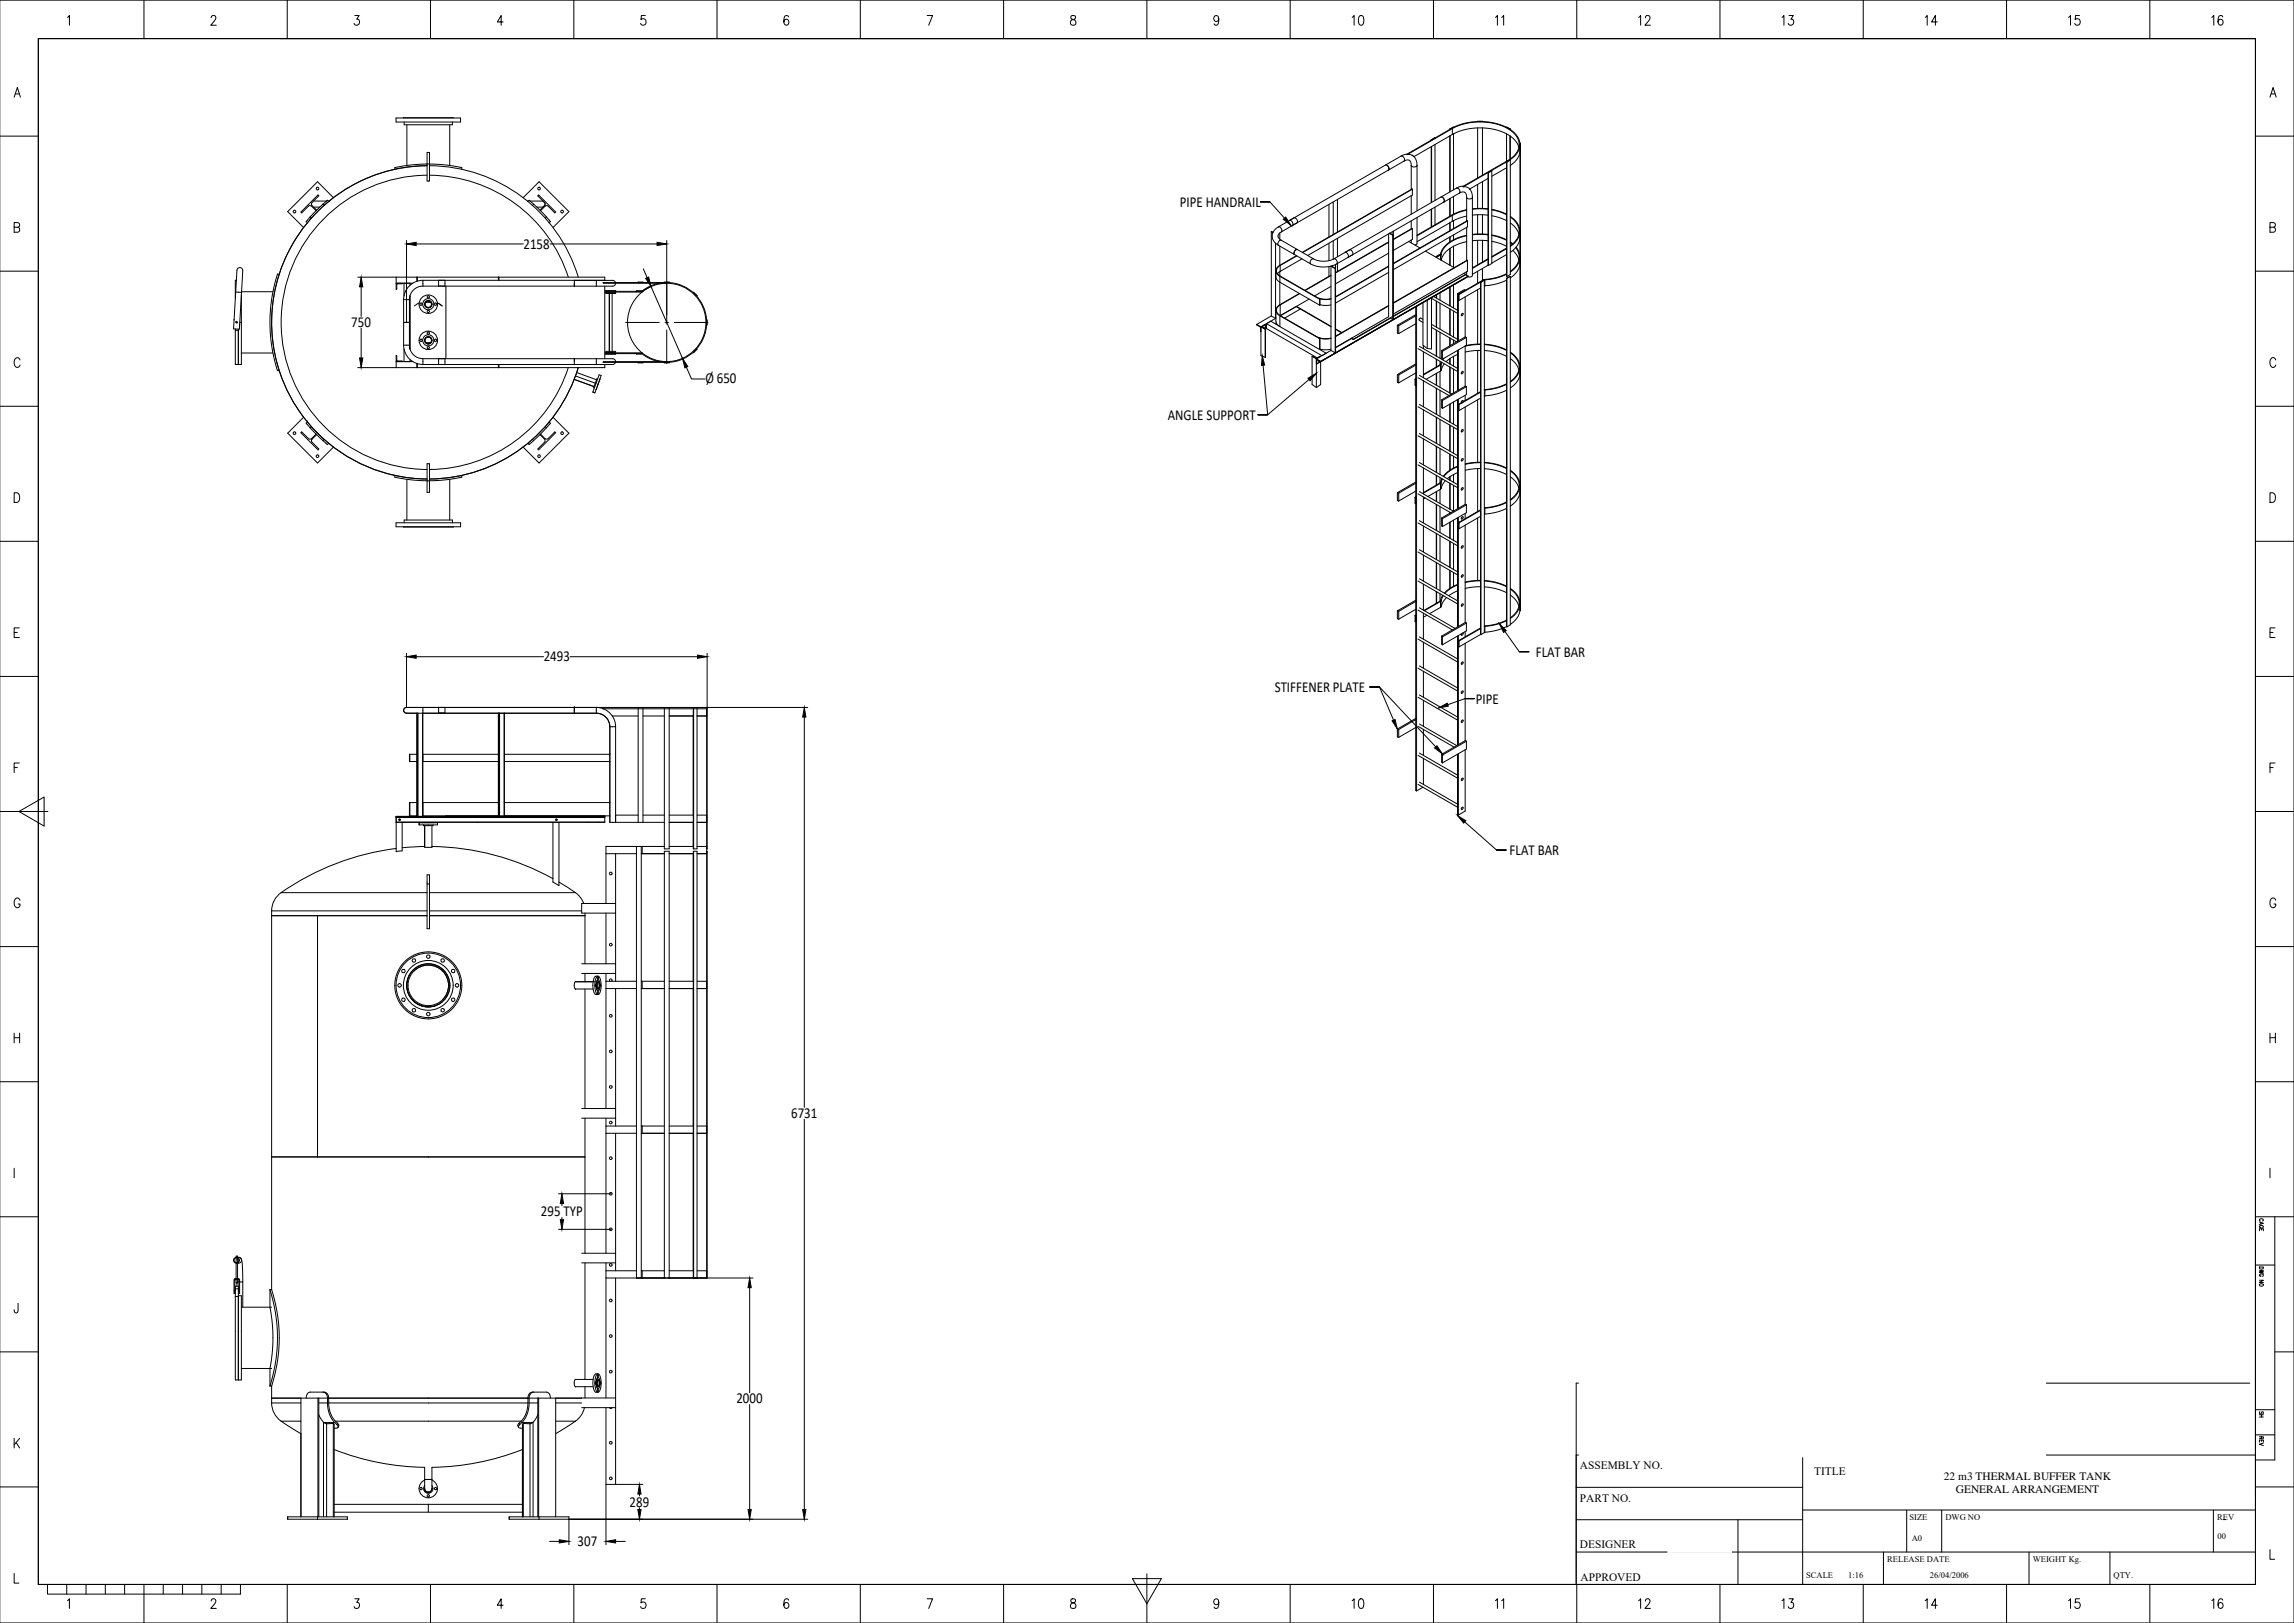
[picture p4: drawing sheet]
<svg xmlns="http://www.w3.org/2000/svg" width="1189mm" height="841mm" viewBox="0 0 1189 841" stroke-linecap="round" stroke-linejoin="round" font-family="sans-serif">
<defs><g id="words">
<g font-size="7.9">
<text x="612" y="107">PIPE HANDRAIL</text>
<text x="271" y="129">2158</text>
<text x="182" y="170">750</text>
<text x="366" y="198">Ø 650</text>
<text x="605" y="217">ANGLE SUPPORT</text>
<text x="796" y="340">FLAT BAR</text>
<text x="282" y="343">2493</text>
<text x="661" y="359">STIFFENER PLATE</text>
<text x="765" y="365">PIPE</text>
<text x="782" y="443">FLAT BAR</text>
<text x="410" y="579">6731</text>
<text x="280" y="630">295 TYP</text>
<text x="382" y="727">2000</text>
<text x="326" y="781">289</text>
<text x="299" y="801">307</text>
</g>
<g font-size="5.9">
<text x="819" y="761">ASSEMBLY NO.</text>
<text x="940" y="764">TITLE</text>
<text x="1007" y="767">22 m3</text>
<text x="1024" y="767">THERMAL BUFFER TANK</text>
<text x="1014" y="774">GENERAL ARRANGEMENT</text>
<text x="819" y="778">PART NO.</text>
<text x="819" y="802">DESIGNER</text>
<text x="819" y="819">APPROVED</text>
</g>
<g font-size="4.4">
<text x="990" y="788">SIZE</text>
<text x="1008" y="788">DWG NO</text>
<text x="1149" y="788">REV</text>
<text x="1149" y="798">00</text>
<text x="991" y="799">A0</text>
<text x="978" y="809">RELEASE DATE</text>
<text x="1054" y="809">WEIGHT Kg.</text>
<text x="936" y="818">SCALE</text>
<text x="958" y="818">1:16</text>
<text x="1000" y="818">26/04/2006</text>
<text x="1095" y="818">QTY.</text>
</g>
</g></defs>
<g fill="#000" stroke="#000" stroke-width=".52">
<path d="M665 114l1-2 3 5zM211 126h5v1zM341 126h5l-5 1zM187 144l1 5h-2zM335 144h1l1 4zM186 185h2l-1 6zM354 186l2 4-1 1zM654 184l1 5h-1zM678 196l4-3-3 4zM211 340l5-1v2zM361 339l5 1-5 1zM777 323l4 4-2 1z"/>
<path d="M417 367l1 5h-2zM721 374l2-1 1 5zM746 367l4-3 1 2zM743 388l2-2 3 5zM755 423l5 2-1 2zM290 632h2l-1 5zM291 619l1 5h-2zM389 662v5h-1zM331 769l1 5h-1zM290 798l5 1-5 1zM314 799l5-1v2zM331 782h1l-1 5z"/>
<path d="M388 782h1v5zM416 782h2l-1 5z"/>
</g>
<g fill="none" stroke="#000" stroke-width=".52">
<path d="M205 61h34v2h-34zM211 65v21M221 79h2v15h-2zM233 65v21M234 63v2h-25v-2M235 61h-26M729 80l-3 1M742 72h2zM742 72v1M742 76v29M744 75v29M751 67h.1"/>
<path d="M751 70v29M752 70v29M753 70l-20 11-1-1M753 67v3M753 67a30 30 0 0 1 32 2 8 8 0 0 1-4 14l-23 14M753 70a30 30 0 0 1 32 2l2 4M753 67l-24 13M753 66l-2 1M753 66h.1M753 69v29M766 63h2zM766 66v26"/>
<path d="M768 66v25M781 66l2 1M781 66h.1M781 69v15M783 67h.1M783 70v12M783 71v11M788 78l-2 4-3 4M788 76h.1M788 74v242zM205 88v-1l3-1 13-1 13 1 5 1v1M221 91a76 76 0 0 0-75 76 76 76 0 0 0 75 76"/>
<path d="M223 91a76 76 0 0 1 72 53M223 86a81 81 0 0 1 77 58M718 86h1l1 1M719 86l1 1M720 88l-56 32M720 88h-1M720 87v1M726 81l-63 37M726 81a1.7 1.7 0 0 1 2 2M728 83a2.2 2.2 0 0 1 2 0 2.2 2.2 0 0 1 1 3M728 83l-8 5M729 80l23-14a30 30 0 0 1 33 3 9 9 0 0 1-3 14l-24 14"/>
<path d="M729 80h3M731 86v12M732 80l2 3v3M732 98l-57 33M732 98v3l-54 31M734 86a1.8 1.8 0 0 1-3 0M734 86v23M755 97a1.7 1.7 0 0 1 1 3M755 97l-8 5M758 97h2l2 1M758 96l-3 1M761 98h1"/>
<path d="M762 98l1 2v2M762 98h.1M766 96v12M768 94v14M771 89v1M771 92l-9 6M771 89v48M771 90v48M773 88l-2 1M773 88l-2 2M773 88v49l-2 1M781 84h.1"/>
<path d="M781 87l-8 4M781 84v59M783 83l-2 1M783 83v59l-2 1M161 112l-2 3M161 112v1M163 107h3M163 104h6M164 110a81 81 0 0 1 57-24 81 81 0 0 0-80 81 81 81 0 0 0 80 81 81 81 0 0 1-74-50 81 81 0 0 1 17-88zM165 101l-4 5 3 3-4-2-4 3zM167 106l-6 6M167 106h1"/>
<path d="M170 104h1M170 104l-3 2M173 102l-8-8-16 16 8 8M271 102l8-8 16 16-8 8M273 104h1M274 104l3 2M275 104h6M277 106l6 6M277 106h-1M278 107h3M280 109l3-3-4-5 9 9-5-3-3 2M283 112l2 3"/>
<path d="M283 112v1M658 105h-5h5l8 8M663 118a5 5 0 0 0-4 4 5 5 0 0 0 4 5M663 118a1.7 1.7 0 0 1 1 2M668 114a1.8 1.8 0 0 1 2 3M671 113a1.7 1.7 0 0 1 1 3M689 106v17M691 105v17M693 103v17M722 120v46M731 101v10M731 114v5"/>
<path d="M732 118h.1M732 118l-10 6M732 118v6l-10 6M734 113v13l-1 1M742 108v10M744 107v10M747 102l2 2M748 105h.1M749 104l-1 1M749 104l-1-1-1-1-50 29a1.7 1.7 0 0 1 1 2l50-28M751 103v9M751 115v5"/>
<path d="M752 103v9M752 115v4M753 112v3M753 112l-19 10M753 115l-19 10M753 102v9M753 114v4M756 100l-8 5M756 100a2.2 2.2 0 0 1 3 0 2.2 2.2 0 0 1 1 2M760 109l-7 2-19 11M760 109l-7 3M760 112l-7 3"/>
<path d="M760 102v13M760 118v17M760 102a1.7 1.7 0 0 0 3 0M761 114l-39 23M761 114v4l-39 22M763 108h8M763 111h8M763 102v41h-1h-1M766 111v10M768 111v10M773 109l8 2M773 112l8 2"/>
<path d="M783 112a9 9 0 0 1 5 8 9 9 0 0 1-5 8M783 112a8 8 0 0 1 4 8 8 8 0 0 1-4 7M783 116l2 2 2 3M123 139a1.5 1.5 0 0 1 2 0 1.5 1.5 0 0 1 1 1l-2 31-3-1zM211 125v42M216 126h55M285 126h56M333 139l2 5M346 125v43M659 120h1M659 120v44M659 120l1 1"/>
<path d="M661 126v39M663 127l8 5M663 121v3M663 128v9M663 137l-1 2-1 1M663 138a2.9 2.9 0 0 0-2 2 2.9 2.9 0 0 0 2 3M663 138v3M664 125l17 9M664 120a2.2 2.2 0 0 0-2 2 2.2 2.2 0 0 0 2 3M664 125a1.7 1.7 0 0 0-1 2M671 132l8 5M672 133l-9 4"/>
<path d="M672 133l-9 5M672 129a1.7 1.7 0 0 0-1 3M675 134l-12 7M679 137a15 15 0 0 0 14 0M681 134a1.8 1.8 0 0 0-2 3M681 134a12 12 0 0 0 10 0M689 126v9M689 138v5M690 138l2 1M690 138v44M690 138h.1M691 138h-1"/>
<path d="M691 125v9M691 134l8-5a1.8 1.8 0 0 1 2 3l-8 5M691 134a1.8 1.8 0 0 1 2 3M692 139h.1M692 137v46M693 123v10M693 137v4M720 126l-28 15M720 138l-28 16M720 121v43l-28 16M720 125l-28 16M720 131l-28 16"/>
<path d="M720 121l2 1M720 121h.1M722 122v44M722 122h.1M730 125l6 3M731 124v2M739 130l15 9M744 133h.1M746 132l-2 1M746 132h.1M747 132l-3 1M747 132v3"/>
<path d="M747 132h.1M751 123v2M751 129v8M752 123v2M752 129v9M753 122v2M753 128v11M760 122a16 16 0 0 0-14 10M760 122a16 16 0 0 0-13 10M760 125a16 16 0 0 0-13 10v-3M761 135v6l-39 22M761 135l-39 22"/>
<path d="M763 122h8M763 125h8M763 121h8M766 125v12M768 125v11M768 139v6M771 137l-8 5M771 137v1M771 134l-8 5M773 122l8 2M773 122l8 3M773 125l8 3"/>
<path d="M781 129l-8 4M781 132l-8 4M783 125l1 1M783 126l1 1M784 130l2 2 1 3M786 128a8 8 0 0 1-3 13M788 136l-2 4-3 4M788 123l-2 4-3 4M788 136h.1M788 135h.1M122 151h3M123 145h-1v10"/>
<path d="M125 153v36h-3v-19M125 151h16M145 142h-1l-3 9-1 15v8l1 8 3 10h1M185 144h128v1M187 149v15M205 147h9M205 144v6M205 150h.1M208 147h-2l-1 3M209 155v24M209 155h3M209 147v6"/>
<path d="M212 155v24M212 153v1M212 147v1M212 153v28M216 144v2M217 157l-2 2M219 145a10 10 0 0 0-10 10M219 148a7 7 0 0 0-7 7M219 145v3M219 145h99l1 1M220 158a1.9 1.9 0 0 0 2 2 1.9 1.9 0 0 0 2-2M220 158a1.9 1.9 0 0 1 2-2 1.9 1.9 0 0 1 2 2"/>
<path d="M221 157h2zM227 157l2 2M227 145v3M231 145v3M231 148v38M258 144v1M258 144l1 1M298 145v3M309 145v3M313 148v38M313 151h6M316 151h.1"/>
<path d="M316 152v30M317 151h.1M317 152v30M319 147l-1 1h-99M330 151h2M331 146h2M332 151h-18v1h5v-1M333 151h-20M342 147l-5 1-5 3M344 146h3h-34l33 1M346 147l-7 1-6 3M346 146a21 21 0 0 1 20 21 21 21 0 0 1-20 21"/>
<path d="M346 147a20 20 0 0 1 20 20 20 20 0 0 1-20 20l-33 1h34h-3M359 151l2 2zM661 140v4l2 2 21 12M661 140l1 2 1 1M663 141v2M663 158l-1 1-1 2M663 143l21 12M663 143v15M663 158a2.9 2.9 0 0 0-2 3 2.9 2.9 0 0 0 2 3M663 141l-1 1M663 158v6M673 152l-10 6"/>
<path d="M674 152l-11 6M678 155l-14 9M682 154l4 1h4M684 155v3M684 158h6M684 155h.1M684 158h.1M690 155h-4h-2M690 148l-9 5M690 143l-14 7M690 143l-14 8M720 141l-28 16"/>
<path d="M720 158l-28 16M720 159l-28 15M734 159v251M737 157v22l3 2M740 156v25M742 154v27h-2M742 155l13 7M743 154l12 7M744 153v1M744 156v13M745 153v2M745 156v14"/>
<path d="M746 152v4M746 157v14M751 149v9M752 149v10M753 148v12M755 152v25M755 152h1M756 152v25M756 152v1M756 156h.1M756 153v3M759 142h1"/>
<path d="M759 150l-4 2M759 150l-3 2M759 150h.1M759 154v21M760 142l1 1M760 142h.1M760 142l-38 22M760 142l-59 34M760 141v2M761 143h.1M761 143l-79 46M761 143l-77 44"/>
<path d="M766 141v6M766 150v28M767 146v183M767 149l-11 7M767 146h.1M769 145l-2 1M769 145l-13 8M769 145h.1M769 148h.1M769 145v183l-2 1M770 145h-1M770 145v3"/>
<path d="M770 148h-1M781 145l-5 2-6 1M781 142l-5 2-7 1-13 7M781 144h.1M781 142l-5 2-6 1M781 144v181M783 143l-2 1M783 143v181l-2 1M121 166h.1M122 171h2M122 167h.1M124 171v18"/>
<path d="M124 168h.1M124 167h1M187 170v15M209 179a10 10 0 0 0 10 10M209 167h3M209 179h3M212 179a7 7 0 0 0 7 7M221 177h2M222 174a1.9 1.9 0 0 0-2 2 1.9 1.9 0 0 0 2 2M222 174a1.9 1.9 0 0 1 2 2 1.9 1.9 0 0 1-2 2M324 167h18M345 167h1"/>
<path d="M346 171v17M349 167h18M366 166v2zM651 168l2 1M651 168h.1M651 168l2 2v2M653 169v15l3 1M653 169l3 2M654 169v1M654 170l2 1M655 170h.1M656 171v14"/>
<path d="M656 171h.1M656 168l-3 1M656 168h.1M656 168v17M656 168l-2 1M656 170v-2l29 16M656 170l27 15M656 170v1M659 166l4 3M659 164l2 1M659 164l-8 4M661 165l-8 4"/>
<path d="M661 161l1 1 1 2M661 161v6l2 2M661 167v1M663 164l21 11M663 169l21 12M663 164v5M663 164l20 11h3h4M674 160l-8 5M684 175v6M684 175h.1M690 175l-4 1-2-1M690 169l-18-10 18 10"/>
<path d="M692 170l3 2M692 171l3 1M700 175l1 1M700 175l-8 5M701 176h.1M722 166l-1-1-20 11M722 166h.1M722 165v1M724 169h1M724 169v4h1M725 169v4M734 164l-9 5"/>
<path d="M734 163l-10 6M734 168l-9 5M736 179l19 12M737 165h-1l-1 1 2 1M738 179v2M742 168l13 8M742 170l13 7M744 171v14M745 171v14M746 172v14M751 160v14M751 175v4"/>
<path d="M752 160v14M752 175v4M753 161v14M753 176v2M759 179v21M759 175h1M759 175l-12 7M760 175l-12 7M760 175v4l-12 7M767 179h-8M767 178l-7 1M769 178l6 1 6 2"/>
<path d="M769 179l6 1 6 2M125 183h16M205 187h9M205 184v7M205 184h.1M205 184l1 3h2M209 181v6M212 180v1M212 186v1M216 188v3M216 188v2M219 186v3"/>
<path d="M219 186h99l1 1M227 186v3M231 186v3M258 189v2M259 189l-1 1M295 190a76 76 0 0 1-72 53M298 197l10 3M298 186v3M298 195l11 4M299 193l10 4M300 190a81 81 0 0 1-77 58M309 199l-1 2"/>
<path d="M309 186v3M310 196l-1 3M311 194l1 1-4 9-1-1zM311 196l-2 6M313 183h20M313 189v2h-128M316 183h.1M317 183h.1M319 188l-1 1h-99M319 183v-1h-5v1h18M319 183l-6 1M331 188h2"/>
<path d="M332 183l5 3 5 1M332 183h-2M333 183l6 3 6 1M333 183a20 20 0 0 1 4-35l17 38M356 190l2 6h7M361 181l-2 2zM655 189l2 26h-5h5h-5h5l21-18M656 185h.1M680 185l2 1M680 185v14l2 2M680 185h.1M680 185l2 1 2-1-2 1"/>
<path d="M682 186v15M682 189h.1M682 186l2 1M682 187v2M683 186l-1 1M683 186l1 1M683 187h1M683 187h.1M684 187h-1M684 181l3 2M684 181h6M684 181h.1"/>
<path d="M684 187l-2 2M684 187h.1M684 187v12l-2 2M690 182l2 1M690 182l-8 4M692 183h.1M724 194h1M724 194v4h1M725 194v4M733 197h1M733 197l1 3M734 197h.1"/>
<path d="M734 189l-9 5M734 189l-10 5M734 193l-9 5M734 196l-1 1M735 181l20 11M735 196l16 9M736 195l16 9M738 182v14M738 197v14M744 186v4M744 194v6M745 186v4"/>
<path d="M745 193v7M746 189l-8 5M746 187v2M746 192v9M747 189l-9 5M747 189v3M747 192l-8 5M747 192h.1M747 188l-1 1M747 189h.1M747 182h1M747 182l1 4"/>
<path d="M747 188v1M748 182v4M748 186h-1M748 186v1M748 189l-1 3M751 186v3M751 190v14M752 186v3M752 190v14M753 185v5M753 191v13M755 184l-6 3"/>
<path d="M755 182v20M756 181v21M766 182v22M767 182h-8M769 182l6 1 6 2M781 199l-5 2-7 1M781 199l-5 2-6 1M783 182a9 9 0 0 1 5 8 9 9 0 0 1-5 8M783 183a8 8 0 0 1 4 7 8 8 0 0 1-4 8M783 186l2 2 2 4M788 193l-2 4-3 4M157 216l-8 8 16 16 8-8"/>
<path d="M159 219h.1M159 219l2 3M285 219l-2 3M287 216l8 8-16 16-8-8M309 202h.1M735 211l20 12M736 210l19 11M738 212v14M744 201v14M744 216v14M745 201v14M745 216v14"/>
<path d="M746 202v14M746 217v14M747 207l1 1M747 207l1 5M748 208v4M751 209v10M752 209v10M753 208v12M755 207v1M755 207v57M756 207v56M756 213h.1"/>
<path d="M756 210v3M759 205v3M759 211v50M760 200l-12 8M760 200v4l-12 8M760 200h-1l-12 7M766 207v33M767 203l-11 7M767 206l-11 7M769 202h.1M769 205h.1M770 202h-1"/>
<path d="M770 202v3M770 205h-1M781 202l-5 2-6 1M156 224l4 4 4-3-3 4 4 4-9-9zM161 222l6 6M161 221v1M168 228h-1l2 2h1M276 228h1l-2 2h-1M280 225l3 3 5-4-9 9 4-4-3-4M283 221v1M283 222l-6 6M735 226l20 12"/>
<path d="M736 225l19 11M736 240l19 11M738 227v14M744 231v14M745 231v14M746 232v14M751 220v14M751 235v9M752 220v14M752 235v9M753 221v14M753 236v7"/>
<path d="M767 240l-8 1M767 240h-8M769 240l6 1 6 2M211 248v21M221 240h2v15h-2zM233 248v21M239 246v1l-3 1-13 1-13-1-5-1v-1M724 255l1 1M724 255v4l1 1M725 256v4M733 258h1M733 258l1 3"/>
<path d="M734 255l-9 5M734 250l-10 5M734 250l-9 6M734 258h-1M735 241l20 12M735 256l17 10M736 255l17 10M738 242v14M738 258v13M739 258l-1 1M744 246v5M744 255v5"/>
<path d="M745 246v5M745 255v5M746 250l-8 5M746 247v3M746 254v7M747 250l-9 6M747 250v3M747 253l-7 4M747 253h.1M747 250h.1M747 248l-1 2M748 248l-1 2"/>
<path d="M749 249l-2 4M751 247v2M751 250v14M752 247v2M752 250v14M753 246v4M753 252v13M755 242l-4 2-3 3M755 245l-5 3M766 243v22M767 243l-8 1M769 243l6 1 6 2"/>
<path d="M783 244a9 9 0 0 1 5 7 9 9 0 0 1-5 8M783 244a8 8 0 0 1 4 7 8 8 0 0 1-4 8M783 247l2 3 2 3M788 255l-2 4-3 3M205 271h34v2h-34zM209 273h.1M209 271v-2h25v2M235 273h.1M734 261h.1M735 271l20 12M736 270l19 11M738 273v13"/>
<path d="M744 261v14M744 276v14M745 261v14M745 277v13M746 263v13M746 278v13M747 268l1 5M747 268l1 1M748 269v4M751 265v1M751 271v8M752 266h.1"/>
<path d="M752 271v8M753 270v10M755 268v57M756 268v57M756 274h.1M756 271v3M759 266v3M759 272v51M759 261l-12 7M759 261l1 1M760 262l-12 7M760 262v4l-12 7"/>
<path d="M766 268v33M767 264l-11 7M767 268l-11 6M769 263h.1M769 266h.1M770 263h-1M770 263v3M770 266h-1M781 263l-5 2-6 1M781 260l-5 2-7 1M781 260l-5 2-6 1M735 286l20 12"/>
<path d="M736 285l19 11M736 300l19 11M738 288v13M744 291v14M745 292v13M746 293v13M751 280v14M751 296v9M752 281v13M752 296v9M753 282v13M753 297v7"/>
<path d="M724 317h1M724 317v4h1M725 317v4M733 319h1M733 319l1 3M734 316l-9 5M734 311l-10 6M734 312l-9 5M734 319h-1M735 301l20 12M735 316l18 10M736 315l18 11"/>
<path d="M738 303v13M738 318v13M739 319l-1 1M744 307v6M745 307v6M746 312l-8 4M746 308v4M747 315l-6 3M747 312l-9 4M747 312v3M747 314v1M747 311v1"/>
<path d="M747 311v3M748 308l-2 4M748 309l-1 2M750 310l-2 2-1 2M755 303l-4 2-2 2M755 303l-3 2-3 3M755 306l-4 3M767 301l-8 1M767 304l-8 1M769 301l6 1 6 2M769 304l6 1 6 2M783 305a9 9 0 0 1 5 8 9 9 0 0 1-5 7"/>
<path d="M783 305a8 8 0 0 1 4 8 8 8 0 0 1-4 7M783 308l2 3 2 3M788 316l-2 4-3 4M211 339v28M366 339v101M734 322h.1M735 331l20 12M736 330l19 11M738 333v13M747 330l1 4M747 330h1M748 330v4"/>
<path d="M755 330v56M756 329v57M756 335h.1M756 332v3M758 328v1l-1-1M759 327v3M759 333v51M759 323l-12 7M759 323h1M760 323l-12 7M760 323v4l-12 7M767 325l-11 7"/>
<path d="M767 326l-11 6M767 329h.1M767 329l-11 6M769 325h.1M769 328h.1M770 325h-1M770 325v3M770 328h-1M780 327l7 11h5h-5M781 325l-5 2-6 1M781 321l-5 2-7 1M781 322l-5 2-6 1"/>
<path d="M216 340h66M295 340h66M735 346l20 12M736 345l19 11M738 348v13M211 367a1.5 1.5 0 0 0-2 1 1.5 1.5 0 0 0 2 2M211 367h208M211 370h98M216 370v53M217 370v53M219 370v53M219 367v56"/>
<path d="M227 367v3M231 367v3M258 370v53M259 370v53M261 370v53M298 367h.1M298 367v3M309 370a7 7 0 0 1 7 7M313 367l2 2 2 2M313 367h53M313 367h-4v3M316 377h3"/>
<path d="M316 377v49h28M319 377v49M331 371h-14l2 3v3M331 367v59M333 371h11M333 367v59M344 367v73h3v-73M347 371h12M359 367v73M361 371h5M361 367v73h-2v-73M366 367v295"/>
<path d="M417 372v202M722 373l-7-17h-5h5h-5h5l29 31M724 378h1M724 378v4h1M725 378v4M734 377l-9 5M734 372l-10 6M734 373l-9 5M735 361l20 12M735 376l19 11M736 375l19 11M736 360l19 12"/>
<path d="M738 363v13M738 378v13M759 362h5h-5l-9 3M212 391v4M216 391h-4v4h4M219 395h39M219 391h39M261 395h55M261 391h55M735 391l20 12M736 390l19 12M738 393v13"/>
<path d="M747 391l1 4M747 391h1M748 391v4M755 391v31h1M756 391v31M759 389v31l-3 2M759 384l-12 7M759 384h1M760 384l-12 7M760 384v4l-12 7M212 416v7M216 416h-4v7h4"/>
<path d="M219 416h39M261 416h55M735 406l20 12M736 405l19 12M737 408l-3 2M205 440a133 133 0 0 0-59 23M205 423h108M205 426h108M205 424h108M208 426v15h-3M217 426h10v1h-10zM219 426h.1"/>
<path d="M219 423h39M220 427v1h4v-1M220 439h4M220 439h-12M220 439h.1M220 428v11M224 439a133 133 0 0 1 63 16M224 439h.1M224 428v11M225 426h.1M231 423h.1M259 423h57"/>
<path d="M287 426v31l3 2M290 426v33M310 426h.1M313 423h.1M313 423v3h-108M313 423h-108v18M319 422h12M330 439v223M332 439v223M333 439v3M333 422h11M344 439h-30v29"/>
<path d="M347 426h12M347 439h12M347 422h12M361 426h5M361 439h5M361 422h5M759 426l17 14h5h-5M221 453h2v28h-2zM221 458h2M290 457l8 6M314 442h16M319 442v66"/>
<path d="M332 442h12M347 442h12M359 441v221M361 442h5M366 441v221M141 472v196M141 475h80M141 472h80M165 475v125M221 463h-75a12 12 0 0 0-5 9M223 475h80M223 463h75"/>
<path d="M223 472h78M298 463l3 2 1 3M303 473v26M314 473v26M319 468h-18v5h18M301 499h18M211 511a11 11 0 0 0 15 10M211 507v4M212 506v1M212 505v1M213 504v1M213 503v1"/>
<path d="M214 503h.1M215 503a11 11 0 0 1 11-2 11 11 0 0 1 6 10M228 520h.1M229 519h.1M232 511a11 11 0 0 1-3 7M298 509h11M298 512h9M298 509h.1M298 509a2.8 2.8 0 0 0 0 3M301 504h18M303 504v5M303 512v62"/>
<path d="M309 510v1zM310 509a1.9 1.9 0 0 1 0 3zM310 514v1zM310 506v1zM310 508h.1M310 508a5 5 0 0 0 0 5M310 506a8 8 0 0 1 0 9M310 506a3 3 0 0 0-3 4l1 4a1.9 1.9 0 0 0 2 1M310 513h.1M310 506a8 8 0 0 0 0 9M310 509l-1 1 1 2M310 509a3 3 0 0 1 0 3"/>
<path d="M310 508l1 3M310 509l1 2M311 511l-1 1M311 511l-1 2M311 510v1zM314 504v70M314 512h16M314 508h16M316 508a.7 .7 0 0 1 0-1 .7 .7 0 0 1 1 1M319 512v72M332 508h12M332 512h12"/>
<path d="M333 508v4M347 508h12M347 512h12M361 512h5M361 508h5M227 521h-1M227 520v1M301 579h18M301 574h18M303 579v70M314 579v70M417 580v202"/>
<path d="M141 600h162M314 587h16M314 584h16M319 587v72M332 584h12M332 587h12M333 584v3M347 584h12M347 587h12M361 587h5M361 584h5M289 619h28"/>
<path d="M289 637h28M291 624v1M291 631v1M122 652v-1h1v1M122 655v8M123 652a1.3 1.3 0 0 1 1 1 1.3 1.3 0 0 1-1 1M123 652a1.5 1.5 0 0 0-2 1 1.5 1.5 0 0 0 2 2M123 652a1.5 1.5 0 0 1 1 1 1.5 1.5 0 0 1-1 2M123 652a1.3 1.3 0 0 0-2 1 1.3 1.3 0 0 0 2 1M123 652h.1M123 652v2M123 655v8"/>
<path d="M123 652h1M123 655h.1M124 652a1.5 1.5 0 0 1 1 1 1.5 1.5 0 0 1-2 2M124 652a3 3 0 0 1 2 4v8M301 654h18M301 649h18M303 654v61M314 654v70M314 659h16M332 659h12M333 659v3M347 659h12"/>
<path d="M361 659h5M121 669h1M121 663h1h1h1M122 663h2M122 663l-1 7v-7M122 672h2M122 668h2M122 663v2h1v-2M123 665v1M123 664h1M124 671h1v44h-3v-49h2v49M124 669h.1"/>
<path d="M124 663v7v-7M124 664h2M125 677h16M126 664v13M140 668h1M140 668l3 13 1 12-1 12-3 13M140 668v9l1 15v9l-1 8v9M141 668l3 13 1 12-1 12-3 13M314 662h76M319 662v107M344 662v-221h3v221M361 662v-221h-2v221"/>
<path d="M389 667v55M125 709h16M140 718h1M141 718v9M298 715h9M298 719h9M298 715h.1M298 715a3 3 0 0 0 0 4M298 719h.1M303 719v5M309 716v1zM309 717l1 3"/>
<path d="M310 715a2.2 2.2 0 0 1 0 3l-1-1zM310 715a1.7 1.7 0 0 1 0 3zM310 720v1zM310 712v2zM310 714h.1M310 712a8 8 0 0 0 0 9M310 712a8 8 0 0 1 0 9M310 712a3 3 0 0 0-3 4l1 4a1.9 1.9 0 0 0 2 1M310 720h.1M310 714l-1 3M310 714a5 5 0 0 1 0 6M311 716v1z"/>
<path d="M141 727a12 12 0 0 0 5 9h10M141 727h15M146 736l10 7M156 724v62M159 724v-1l1-2h8a2.8 2.8 0 0 1 2 3v3M165 724v62M165 733l3 4M165 727h5M167 721a2.8 2.8 0 0 1 3 3v3M168 737v49M168 737h.1M168 737h5"/>
<path d="M168 737l1 1M169 738v48M170 727a14 14 0 0 0 3 10M170 727a13 13 0 0 0 4 9M170 727h104M173 738h-4M173 738v48M173 737l2 1M174 736h96M174 736l1 1M175 738v2M175 737v1"/>
<path d="M175 737l1 2M175 740h-2M176 739l-1 1M176 739h.1M268 739h.1M268 739l1 1M269 740h2M269 737l-1 2M269 737v1M269 738v2M270 736l-1 1M270 737l-1 1"/>
<path d="M270 737h6M271 738v48M271 738h4M274 727a13 13 0 0 1-4 9M274 727a14 14 0 0 1-4 10M274 727h5M275 738v48M276 737l-1 1M276 737v49M276 737h.1M277 721a2.8 2.8 0 0 0-3 3v3M279 724v62"/>
<path d="M279 733l-3 4M285 724v-1l-1-2h-8a2.8 2.8 0 0 0-2 3v3M288 724v62M288 727h13M288 736h10M298 736l-10 7M301 729h18M303 729a12 12 0 0 1-5 7M314 729v71M316 729l1 1v-1M319 724h-178M389 728v54"/>
<path d="M173 751a133 133 0 0 0 47 9v12l2 1M271 751a133 133 0 0 1-47 9v12l-2 1M173 780h98M220 767a5 5 0 0 0-2 7 5 5 0 0 0 8 0 5 5 0 0 0-2-7M220 770a2.4 2.4 0 0 0 0 3 2.4 2.4 0 0 0 4 0 2.4 2.4 0 0 0 0-3M220 767h4M222 779v5M223 773h-1M314 769h19M331 774v1M149 786h31v1h-31zM165 786v1"/>
<path d="M173 784h98M180 787h.1M279 786v1M285 799h5M319 799h5M331 781v1M419 787h-155v-1h31v14"/>
<circle cx="165" cy="98" r=".7"/>
<circle cx="279" cy="98" r=".7"/>
<circle cx="153" cy="110" r=".7"/>
<circle cx="291" cy="110" r=".7"/>
<circle cx="218" cy="158" r=".6"/>
<circle cx="222" cy="158" r="2.9"/>
<circle cx="222" cy="158" r="1.6"/>
<circle cx="222" cy="154" r=".6"/>
<circle cx="222" cy="158" r="5"/>
<circle cx="226" cy="158" r=".6"/>
<circle cx="123" cy="167" r=".4"/>
<circle cx="218" cy="176" r=".6"/>
<circle cx="222" cy="176" r="2.9"/>
<circle cx="222" cy="176" r="5"/>
<circle cx="222" cy="161" r=".6"/>
<circle cx="222" cy="173" r=".6"/>
<circle cx="222" cy="176" r="1.6"/>
<circle cx="226" cy="176" r=".6"/>
<circle cx="758" cy="163" r=".6"/>
<circle cx="222" cy="180" r=".6"/>
<circle cx="758" cy="193" r=".6"/>
<circle cx="758" cy="208" r=".6"/>
<circle cx="153" cy="224" r=".7"/>
<circle cx="165" cy="236" r=".7"/>
<circle cx="279" cy="236" r=".7"/>
<circle cx="291" cy="224" r=".7"/>
<circle cx="758" cy="238" r=".6"/>
<circle cx="758" cy="223" r=".6"/>
<circle cx="758" cy="253" r=".6"/>
<circle cx="758" cy="269" r=".6"/>
<circle cx="758" cy="299" r=".6"/>
<circle cx="758" cy="284" r=".6"/>
<circle cx="758" cy="314" r=".6"/>
<circle cx="758" cy="359" r=".6"/>
<circle cx="758" cy="344" r=".6"/>
<circle cx="758" cy="374" r=".6"/>
<circle cx="758" cy="404" r=".6"/>
<circle cx="758" cy="419" r=".6"/>
<circle cx="207" cy="425" r=".4"/>
<circle cx="288" cy="425" r=".4"/>
<circle cx="317" cy="453" r=".7"/>
<circle cx="215" cy="498" r=".9"/>
<circle cx="222" cy="496" r=".9"/>
<circle cx="229" cy="498" r=".9"/>
<circle cx="317" cy="490" r=".7"/>
<circle cx="207" cy="511" r=".9"/>
<circle cx="209" cy="503" r=".9"/>
<circle cx="209" cy="518" r=".9"/>
<circle cx="222" cy="511" r="11"/>
<circle cx="222" cy="511" r="13"/>
<circle cx="222" cy="511" r="17"/>
<circle cx="235" cy="503" r=".9"/>
<circle cx="235" cy="518" r=".9"/>
<circle cx="237" cy="511" r=".9"/>
<circle cx="215" cy="523" r=".9"/>
<circle cx="222" cy="525" r=".9"/>
<circle cx="229" cy="523" r=".9"/>
<circle cx="317" cy="526" r=".7"/>
<circle cx="317" cy="545" r=".7"/>
<circle cx="317" cy="563" r=".7"/>
<circle cx="317" cy="582" r=".7"/>
<circle cx="317" cy="619" r=".7"/>
<circle cx="317" cy="600" r=".7"/>
<circle cx="317" cy="637" r=".7"/>
<circle cx="317" cy="655" r=".7"/>
<circle cx="317" cy="674" r=".7"/>
<circle cx="317" cy="692" r=".7"/>
<circle cx="317" cy="711" r=".7"/>
<circle cx="317" cy="748" r=".7"/>
<circle cx="218" cy="771" r=".6"/>
<circle cx="222" cy="775" r=".6"/>
<circle cx="226" cy="771" r=".6"/>
<circle cx="317" cy="766" r=".7"/>
</g>
<!-- layer: PDF_0 -->
<g fill="none" stroke="#000" stroke-width=".52">
<path d="M0 0h1189v841h-1189M35 9l1-1v5M75 0v20M109 9l1-1h1l1 1-1 2-2 2h3M149 0v20M184 8h2l-1 2a1.5 1.5 0 0 1 1 2 1.5 1.5 0 0 1-3 0M223 0v20M261 11h-3l2-3v5M297 0v20M334 8h-2v2a1.6 1.6 0 0 1 2 0 1.6 1.6 0 0 1 0 2 1.6 1.6 0 0 1-2 0M372 0v20M409 9l-1-1a2.8 2.8 0 0 0-2 2 2.8 2.8 0 0 0 2 3 1.5 1.5 0 0 0 1-2 1.5 1.5 0 0 0-3 0"/>
<path d="M446 0v20M480 8h3l-2 5M520 0v20M555 8v2a1.8 1.8 0 0 1 2 1 1.8 1.8 0 0 1 0 2 1.6 1.6 0 0 1-2-2 1.6 1.6 0 0 1 2-1v-1v-1zM594 0v20M632 10a1.3 1.3 0 0 1-2 1 1.3 1.3 0 0 1-1-2l1-1a2.8 2.8 0 0 1 2 3 2.8 2.8 0 0 1-2 2l-1-1M669 0v20M701 9l1-1v5M705 8h1a2.9 2.9 0 0 1-1 5l-1-1v-1zM743 0v20M775 9l1-1v5M778 9l1-1v5"/>
<path d="M817 0v20M849 9l1-1v5M853 9l1-1h1v1v2l-2 2h2M891 0v20M923 9l2-1v5M927 8h2l-1 2a1.5 1.5 0 0 1 1 2 1.5 1.5 0 0 1-2 0M966 0v20M998 9l1-1v5M1004 11h-3l2-3v5M1040 0v20M1072 9l1-1v5M1078 8h-2l-1 2a1.6 1.6 0 0 1 3 0 1.6 1.6 0 0 1-1 3 1.6 1.6 0 0 1-2-1"/>
<path d="M1114 0v20M1146 9l1-1v5M1152 9l-1-1a2.8 2.8 0 0 0-2 3 2.8 2.8 0 0 0 2 2 1.5 1.5 0 0 0 1-2 1.5 1.5 0 0 0-2 0h-1M145 20h1024M1169 20v801M7 50l2-5 2 5M8 49h2M1176 50l2-5 2 5M1177 49h2M0 71h20M1169 71h20M7 118h3v-2l-3-1v5h2l1-1v-1h-1"/>
<path d="M1176 118h3v-2l-3-1v5h2l1-1v-1h-1M0 141h20M1169 141h20M10 187a1.6 1.6 0 0 0-1-2 1.6 1.6 0 0 0-2 2v1a1.6 1.6 0 0 0 2 2 1.6 1.6 0 0 0 1-1M1179 187v-1a1.7 1.7 0 0 0-2 0 1.7 1.7 0 0 0-1 2l1 1a1.4 1.4 0 0 0 1 1 1.4 1.4 0 0 0 1-1M0 211h20M1169 211h20M7 255a2.5 2.5 0 0 1 3 3 2.5 2.5 0 0 1-3 2zM1176 255a2.5 2.5 0 0 1 3 3 2.5 2.5 0 0 1-3 2zM0 281h20M1169 281h20M7 328h2"/>
<path d="M10 325h-3v5h3M1176 328h2M1179 325h-3v5h3M0 351h20M1169 351h20M7 398h2M10 395h-3v5M1176 398h2M1179 395h-3v5M0 421h25M10 421l13-8v15zM1169 421h20"/>
<path d="M10 467a1.6 1.6 0 0 0-1-2 1.6 1.6 0 0 0-2 2v1a1.6 1.6 0 0 0 2 2 1.6 1.6 0 0 0 1-2h-1M1179 467a1.5 1.5 0 0 0-1-2 1.5 1.5 0 0 0-2 2v1a1.6 1.6 0 0 0 2 2 1.6 1.6 0 0 0 1-2h-1M0 491h20M1169 491h20M7 535v5M7 538h3M10 535v5M1176 538h3M1176 535v5M1179 535v5M0 561h20M1169 561h20"/>
<path d="M7 605v5M1176 605v5M0 631h20M1169 631h20M1171 633l2 1-2 1M1171 638v-1h2v1M1171 633a.6 .6 0 0 1 0-1 .6 .6 0 0 1 1 0 .6 .6 0 0 1 1 0 .7 .7 0 0 1-1 1M1172 634h.1M1172 636h-1a.6 .6 0 0 1 0-1 .6 .6 0 0 1 1 0 .6 .6 0 0 1 1 0 .7 .7 0 0 1-1 1M1172 637h.1M1179 631v126h-10M1169 656h10"/>
<path d="M1171 657h2a1 1 0 0 1-1 1 1 1 0 0 1-1-1zM1173 658l-2 1h2h-2l2 1M9 675v5h-1l-1-1M1171 663h2l-2 2h2M1172 661h-1a.7 .7 0 0 1 1-1 .7 .7 0 0 1 1 1 .6 .6 0 0 1-1 0M0 701h20M1166 717h-349v104M1179 701h10M826 736h1M826 736l1 1M826 735h1M826 737h1"/>
<path d="M826 734l1 1M827 734l-1 1M827 737h.1M827 737h-1M827 736l-1 1M827 733v1M827 738h.1M827 736h-1M827 733h.1M827 735h-1M827 739h.1M827 732v1"/>
<path d="M827 732l1 1M827 737l1 1M827 731l1 1M827 736l1 1M827 736l2 1M827 738l1 1M827 735l2 2M827 735l2 1-2 2M827 739l1 1M827 735l2 1M827 734l6-5 6 6M828 731v1"/>
<path d="M828 734l1 2M828 740h.1M828 734l2 2M828 730l1 1M828 734l4-5 6 6M828 732l-1 2M828 739h-1M828 733l2 2M828 738l-1 2M828 740l7 7M828 733l3 2M828 739l8 8"/>
<path d="M828 729l1 2M828 739l1 1M828 738l-1 1M828 729l2 1 6-6 7 8M828 739l5 4-2 2M828 732l3 3M829 738l4 5M829 732l2 3M829 738l3 4M829 732l2-2 3 4M829 729l1 1M829 738l3 3"/>
<path d="M829 732l2 2 6-5 5 4M829 731l-2 2M829 728l1 2M829 732l3 2M829 740h-1l6 7M829 740l5 5-1 1M829 737l2 2M829 731l3 3M829 728l2 1M830 737l1 2M830 728l1 1M830 731l3 3"/>
<path d="M830 736l1 2M830 727l1 2M830 736l1 2-1 1-1-1M830 727l2 2M830 736l1 1M830 730l3 4M830 736l1 1-3 3 1 1M830 730l4 4M831 739l1 1-3 3 2 2 2-2M831 736l-3 4M831 739l-2 2M831 727l2 2"/>
<path d="M831 730l4 4M831 726l2 2M831 739l-3 3M831 735v1M831 739h1l-3 3M831 739l-2-2 2-2v1l-3 3M831 735h.1M831 730l5 4 4-4M831 737l-2 3M831 738v1M831 736l-3 3M831 739l-3 3 4 4"/>
<path d="M831 739a12 12 0 0 0 6 8 8 8 0 0 1-8-7M831 739a1.7 1.7 0 0 0-2 1M831 735v4l-3 3M832 735l-3 3M832 726l2 2M832 740l-3 3M832 729l5 5 3-4M832 737h.1M832 736a9 9 0 0 0 9 8 9 9 0 0 0 8-8 12 12 0 0 1-11 11 11 11 0 0 1-6-11zM832 738h.1M832 737v1M832 739l2 1-1 1"/>
<path d="M832 729l5 5M832 739l8 8M832 738l1 1M832 738v1M832 729l5-5 7 8M833 738l-1 1M833 725l2 3M833 739h-1M833 729l6 6M833 739l-1 1 8 7M833 739l-1 1M833 740h-1"/>
<path d="M833 740l-1 1M833 729l7 6M833 725l4 3M833 729l-6 6M834 728l-3-2-2 3 1 1M834 729l6 6M834 725l3 3M834 725l-7 7M834 725l4 3M834 729l-7 6M834 729l7 6M834 725l4 4 4-4"/>
<path d="M834 729l-7 7 2 1M835 725l4 4M835 729l6 6M835 724l5 5M835 729l-8 7M835 724l-8 9M835 724l6 6 3-4M835 729l-8 8M835 729l6 5M835 728l4-4 7 7M836 729l-9 8M836 729l5 5"/>
<path d="M836 724l7 8 3-3-3-4M836 734l-4-5-4 4 2 2M836 724l-5 5-2-1M836 729l-9 9M836 724l8 8M836 729l6 5M836 729l-9 9 1 1M837 729l5 5-2 1M837 729l-7 6-2-2M837 724l8 8M837 724l-4 4M837 729l-5 5-3-3"/>
<path d="M838 729l4 4-2 2M838 724l7 7M838 729l-5 5M838 724l-4 4M838 735l3-4a8 8 0 0 0-9-2 8 8 0 0 0-5 9M838 729l-5 5-3-3M838 729l4 4M838 729l-4 5M838 724l7 7h1M839 724l-4 4-3-2M839 729l-5 5M839 724l7 7"/>
<path d="M839 724l-4 4-3-2-4 4M839 729l3 3-3 3M839 729l-4 5M839 730l-4 4M840 724l-4 4-3-3M840 724l6 6M840 730l2 2M840 730l-4 4M840 724l-4 4-3-3-6 6M840 724l-4 4M841 730l-4 4M841 724l-4 4"/>
<path d="M841 724l5 6M841 731l-4 3M841 731a2.6 2.6 0 0 1 0 4 2.6 2.6 0 0 1-4-1 7 7 0 0 0-9 6l-1-2M841 731l-3 4M841 725l-4 3M841 725l5 5M842 725l-4 3M842 731l-4 4M842 732l-4 3M842 732l-3 3M842 733l-3 2M842 725l4 4-2 3-7-8-5 5"/>
<path d="M842 725l-4 4M842 725l-3 4M843 725l3 4-2 3M843 725l-4 4M844 726l-4 3M844 726l-4 4M844 726l2 2-3 3M844 726l-3 4M845 726l-4 4M845 727l-4 3M845 727l-3 4M846 727a2.7 2.7 0 0 1 0 4 2.7 2.7 0 0 1-4 0z"/>
<path d="M846 727a12 12 0 0 0-14-1 12 12 0 0 0-5 13 9 9 0 0 1 4-10 9 9 0 0 1 11 2M846 727l-4 4M846 728l-4 3M846 730l-1 2M846 728l-3 4M848 740h1M849 739l-1 1M849 740l-7 6M849 739h.1M849 738h.1M849 739h-1l1 1M849 737h.1"/>
<path d="M849 738v1M849 736h.1M855 730l2-2 2 2 3-2 2 2v-1l-1-1-2 2-3-2-3 3M855 728h9l-1 2-3-2-2 2-2-2-1 1 2 2M855 737l2 2M855 732l3 3 2-2M855 731l4 4 2-2M855 728l2 2M855 730l2 2M855 733l2 3M855 734l2 2M857 739l-2 2"/>
<path d="M857 738v1M857 738l-2 2M857 730l-2-2v12a1.1 1.1 0 0 0 1 1 1.1 1.1 0 0 0 1-1M857 737l-2 3 1 1 1-2M857 735l-2 3 2 2M857 737l-2 2 1 2M857 736l-2 2 2 2M857 730l-2 3 3 2 2-2M857 731l-2 2 2 2 2-2 3 2v-1l-1-1M857 732l-2 2M857 733l-2 2 2 2M857 733l-2 2 2 3"/>
<path d="M857 732l-2 2 2 3M857 731l-2 2M857 731l-2 3 2 2M857 737l-2 2 1 1M858 733l-3 3 2 2M858 733l2 2 2-2M859 733l-4 4M859 733l2 2M860 733l2 2M861 735h-4v3M861 733l1 1M862 733l-2 2-3-2-2 3 2 2"/>
<path d="M862 733l1 1M862 733l-2 2-2-2-3 3 2 3M862 734l-1 1-2-2-4 4 2 2-2 2v-1l2-2M863 734l-1 1h-1M863 734l-2 1M863 730l1-1v-1l-3 2-2-2-4 4M863 730h-6v3h5M863 730l-2-2-2 2-3-2-1 1 2 3M863 730l-2-2-2 2-2-2-2 2 2 2M864 730l-2-2-2 2-2-2-3 3 2 2M864 728l-2 2-2-2-3 2-2-2M864 729l-2-1-2 2-2-2-3 3 4 4 2-2"/>
<path d="M864 728l-2 2-2-2-2 2-2-2-1 1 2 2M864 729l-1-1-2 2-2-2-4 4 3 3 3-2 1 2M864 729l-1 1M866 730l2 3M866 734l2 3-2 2M866 734l2 2-2 2M866 733l2 3M866 734l2 2M866 735l2 2-2 2M866 736l2 2-2 2M866 733l2 2-2 2M866 732l2 2-2 2"/>
<path d="M866 730l2 2M866 728l2 3M866 728l2 2M866 729l2 3M866 729l2 2M866 731l2 2M866 731l2 3M866 732l2 3M866 732l2 2M866 735l2 3M866 736l2 2M866 738l3 3 2-2"/>
<path d="M866 737l4 4 2-2M866 736l4 5 2-2M866 737l3 4 2-2M866 738l2 3 2-2M866 729l1-1 1 1M866 729l2-1-2 3M868 728l-2 2M868 728h.1M868 728v11h6h-6l-2 2v-1M868 728h-2v13h9M868 729l-1-1-1 1M868 738l-2 3"/>
<path d="M868 737l-2 3M868 730l-2 3M868 733l-2 3M868 736l-2 3M868 735l-2 3M868 734l-2 3M868 735l-2 2M868 732l-2 2M868 733l-2 2M868 732l-2 3M868 731l-2 2M868 731l-2 3"/>
<path d="M868 729l-2 2M868 729l-2 3M868 730l-2 2M868 739l3 2 2-2M869 739l-2 2-1-1M869 739l2 2 2-2M869 739l-2 2-1-2M870 739l2 2 2-2 1 1M870 739l-2 2-2-2M870 739l2 2 2-2M870 739l3 2 1-2M871 739l2 2 2-2"/>
<path d="M872 739l2 2 1-2M872 739l2 2 1-1-1-1M872 739l2 2M873 739l2 2M873 739l2 1M874 739l1 1M875 740v1M875 735a6 6 0 0 0 6 6 6 6 0 0 0 6-6M875 733l3 3M875 734l3 3-1 2M875 731l3 2-3 2M875 732l3 2-3 2 5 5"/>
<path d="M875 732l3 2-2 2M875 731l3 2-3 3M875 730l3 2-3 3M875 732l3 3M875 733l3 2M875 730v5l3-2-3-3M875 734l7 7M875 734l3 2-2 2M875 736l5 5M875 730h.1M876 729l-1 1 3 2-3 2M876 729l2 2-3 2"/>
<path d="M876 737l3 3 3-2M876 729l2 2M876 737l3 3 2-2M876 728l2 2-3 3M876 728l2 2-3 2M876 728l2 1M876 738l2 2 2-2M876 728l2 1-3 2M877 728l-1 1M877 728l1 1M877 728h.1M877 728l-1 1 2 2-3 3"/>
<path d="M877 728h1M877 728h1v7M877 728l-2 2M878 728l-3 2M878 735l-2 2M878 728l-3 3M878 731l-3 2M878 730l-3 2M878 729l-3 2M878 736l-2 2M878 737l-2 1M878 737l-1 2"/>
<path d="M879 737l-2 2M879 738l-2 1M879 738l3 3M879 738l-1 2M880 738l-2 2M880 738l2 3M880 738l-1 2M881 738l2 2M881 738l-2 2M882 738l1 2M882 738l2 2M882 738l-2 3"/>
<path d="M883 738l1 2M883 738l2 1M883 737l2 2M884 737l1 2M884 737l1 1M884 737l2 1M884 736l2 2M884 735l2 2M884 735a3 3 0 0 1-3 3 3 3 0 0 1-3-3M884 733l3 2-6 6-6-6M884 730l3-2v7M884 730l3 3"/>
<path d="M884 729l3 2M884 728l3 2M884 728l3 3M884 729l3 3M884 730l3 2M884 732l3 2M884 731l3 2M884 731l3 3M884 733l3 2M884 732l3 2-6 7M884 733l3 3-5 5M884 734l3 2"/>
<path d="M884 728h3M884 728h1l2 1M884 728v7M884 735l2 2-3 3M885 728h-1M885 728l2 2M885 728l-1 1M886 728l1 1-3 2M886 738l-2 2M886 728l-2 1M886 728l1 1M886 737l-3 3"/>
<path d="M886 728l-2 2M886 728h1M887 736l-5 5M887 734l-3 2M887 735l-6 6-6-6M887 734l-7 7M887 730l-3 2M887 732l-3 2M887 732l-3 3M887 731l-3 2M887 731l-3 3M887 730l-3 3"/>
<path d="M887 728l-3 3M887 729l-3 3M887 728l-3 2M887 733l-3 2M887 733l-3 3 2 2M889 733l3 3-2 2M889 735l6 6 2-3 2 2 1-1M889 733l2 2-1 2 2 3 2-2 3 3M889 735l5 6 2-3 2 2 2-1-2-1M889 732l2 3-2 2M889 732l2 2M889 736l5 4 2-2 2 2"/>
<path d="M889 732l2 1M889 736l4 4 2-2 2 2 2-1M889 731l2 2-2 2M890 731l1 2M890 731l1 1M890 730l1 2M890 730l2 2M890 730l2 1M890 729l2 2M891 729l2 1M891 729l1 2M891 729l2 2"/>
<path d="M891 734l-2 2M891 735l-1 2M891 733l-2 2M891 736l-1 1M892 732l-3 3M892 728l1 2M892 736l-2 2M892 728l2 2 2-3 3 3 1-1M892 737l-2 1M892 728l2 2M892 737l-1 1M892 737l-1 2"/>
<path d="M893 737l-2 2M893 728l2 2 2-3 2 3M893 737l-2 2-1-1M893 728l2 2 2-3 3 3v-1M893 738l-2 1M893 738l-1 1M894 727l2 3 2-2 2 1M894 738l-2 2M894 738l-1 2M894 727l3 3 2-2M896 738l-2 2M896 738l2 2 2-1"/>
<path d="M897 727l-3 3-2-2-2 3M898 727a7 7 0 0 0-9 6 7 7 0 0 0 8 8M898 727l2 1M898 727l-3 3-2-2-4 3M898 728l-2 2-2-3-5 5M899 738l-3 3-2-3-2 2M899 738l-2 3-2-3-2 2M899 739l1 1M899 730h-4a4 4 0 0 0-4 4 4 4 0 0 0 5 4M899 728l-1 2-3-3-6 6 7 8 2-3h-2M900 728l-2 2-2-3-7 7 7 7 2-3 2 2-2-2M900 728l-1 2"/>
<path d="M900 728h.1M900 729l-1-1-2 2-3-3-5 6M900 728l-1 2-3-3-7 7 6 7 3-3 1 2M900 729l-1-1-2 2-2-3-6 6M901 734l7 7 5-6M901 734l6 7 6-7M901 735l5 6M901 733l2 3-1 2M901 733l2 2M901 736l4 4 3-2M901 732l2 2-2 2M901 732l2 2"/>
<path d="M901 737l4 3 2-2 2 2M901 732l2 1M901 731l3-3 2 2 2-2 5 5M901 731l2 2M902 731l1 1M902 730l1-1 2 2M902 730l2 2M902 730l2 2-3 3M902 730l2 1M903 730l1 1M903 729l1 2M903 734l-2 2"/>
<path d="M903 729l2 2M903 735l-2 2M903 733l-2 3M903 736l-2 1 3 3 2-2M903 736l-1 2M903 733l-2 2M903 740l2-2 3 3M904 736l-2 2M904 737l-2 1M904 729l2 1M904 737l-2 2M904 737l-1 2"/>
<path d="M904 728l2 2M905 738l-2 1M905 728l-4 4M905 728l2 2 2-2M905 738l-1 2M906 738l2 3M906 738l-2 2M906 728l3 3 2-2M906 728l-5 6M907 728l6 7M907 728l-6 6M907 728l6 6"/>
<path d="M907 738l-2 2M907 738l2 2M907 728l-6 6 6 7 6-7-6-6M908 738l1 2M908 728l-4 3M908 730l-2-2-5 5M908 728l5 5M908 738l-2 3M908 728l-3 2-1-1M908 738l2 2M909 728l-2 2-2-2M909 728l4 4"/>
<path d="M909 738l2 1M909 738l-3 3M910 728l-2 2M910 737l1 2M910 737l2 2M910 729l-2 1-2-2-5 5M910 729l3 2M910 740l-1-2-3 3M910 729l-1 1M910 736l2 2M911 732l2 3M911 736l1 2-1 2-2-2"/>
<path d="M911 736l1 2M911 729l-2 2M911 736l2 1M911 733l2 2M911 735l2 2M911 735l2 2-3 3-2-2M911 733l2 3-5 4M911 734l2 2-4 4M911 729l-1 2M911 730l-1 1M912 730l-2 1M912 730l-2 2"/>
<path d="M912 730l-1 2M912 731l-1 1M913 731l-2 2M913 732l-2 2M913 732l-2 2 2 2M913 733l-2 2 2 2M913 733l-2 2M913 733l-2 3M913 735l-5 6M913 734l-3 3 2 1M916 734l2 2-2 2M916 732l2 2-2 3"/>
<path d="M916 731l2 3-2 2M916 729l2 3M916 731l2 2M916 730l2 3M916 730l2 2M916 732l2 2M916 733l2 2-2 3M916 733l2 2M916 733l2 3-2 2M916 735l2 3-2 2M916 735l2 2M916 734l2 2-2 3"/>
<path d="M916 736l2 2M916 729l2-1 2 1M916 737l2 2-1 2-1-1M916 738l2 2-2-1M916 737l2 3-1 1-1-2M916 738l2 2v1l-2-2M916 736l2 2-2 3M916 729l11 11M916 728l12 12M916 728l12 11-2 2-4-4 2-2M917 728l7 8-1 1M917 728l6 6-1 2"/>
<path d="M917 728h-1M917 728l5 4M917 728l4 3-2 2M918 728l-2 1a1.4 1.4 0 0 1 1-1 1.4 1.4 0 0 1 2 0l-3 2M918 728l-2 2M918 735l-2 2M918 734l-2 2M918 737l-2 3M918 738l-2 2M918 737l-2 2M918 733l-2 3M918 733l-2 2"/>
<path d="M918 732l-2 3M918 732l-2 2M919 728l6 9v-9h3v11M919 732l8 8M919 728l-3 3M919 729l-3 3M920 729l-4 3M920 729l-4 4M920 730l-4 3M920 730l-4 4M920 730l-1 2M921 730l-2 2"/>
<path d="M921 731l-2 1M921 731l-2 2M921 731l-1 2M921 732l-1 1M922 732l-2 1M922 732l-2 2 7 6h1M922 732l-2 2M922 733l-2 1M922 733l-1 1M922 733l-1 2M923 733l-2 2M923 734l-2 1 6 6"/>
<path d="M923 734l-2 2M923 734l-1 2M924 735l-2 1M924 735l-2 2M924 735l-1 2M925 736l-2 2M925 740l-7-8v9h-2v-12l11 11M925 737l-2 1M925 728l3 2M925 728h1l2 1M925 735l3 2M925 728l3 3"/>
<path d="M925 731l3 3M925 730l3 2M925 729l3 2M925 729l3 3M925 731l3 2M925 730l3 3M925 733l3 2M925 732l3 3M925 732l3 2M925 734l3 2M925 733l3 3M925 734l3 3"/>
<path d="M925 735l3 3M925 736l3 2M925 736l3 3M925 737l3 2M926 728l-1 1M927 728l1 1M928 728l-3 2M928 736l-4 3M928 735l-4 4M928 737l-3 3M928 734l-4 4 2 3 2-2M928 734l-3 2"/>
<path d="M928 733l-3 3M928 733l-3 2M928 732l-3 3M928 731l-3 2M928 732l-3 2M928 731l-3 3M928 730l-3 3M928 729l-3 3M928 730l-3 2M928 729l-3 2M928 728l-3 3M928 738l-3 2"/>
<path d="M928 739a1.6 1.6 0 0 1-1 2 1.6 1.6 0 0 1-2-1M928 736l-3 4M928 728h-1l-2 2M928 729l-1-1-2 1M928 738l-2 3M1169 731h10M1171 734h2M1171 733h2M1171 732v1l2-1v1M1172 733v1M7 745v5M8 748l2 2"/>
<path d="M10 745l-3 4M817 754h352M828 741l5 5 1-1M828 742l2 2 2-2M829 741l6 6M829 740l-1 1 6 5M829 740l1-1 2 2M829 741h-1M829 743h.1M832 741l-3 2M832 741l-2 2M832 741l-2 3"/>
<path d="M832 742l-2 2M832 740l7 7M832 741l7 6M833 742l-2 2M833 743l-2 2M833 742l5 5M833 744l-1 1M834 744l-2 2M834 740l-1 1 5 6M834 741l-1 1M834 745l-1 1M834 744l2-2 4 5"/>
<path d="M834 741l-1 2M834 744l2 2M835 745l-1 1M835 742l-2 1M835 745l2-2 4 4M835 742l-1 1 3 4M835 746h-1M835 742l-1 1M835 746l-1 1M835 742l-1 2M835 746l1 1M835 746v1"/>
<path d="M836 746l-1 1M836 746l2-3 3 4M836 742l-2 2M836 743l-2 1M836 747h.1M836 746l3-2 2 3M836 743l-1 1M837 747h.1M837 743l-2 2M838 743l-2 2M838 744l-2 2M839 744l-3 2"/>
<path d="M839 744l3 2M839 744l-2 2M840 744l-3 2M840 744l-3 3M840 744l2 2M840 744l3 2M841 744l-3 3M841 744l2 2M842 744l1 2M842 744l2 1M842 744l-3 3M843 744l1 1"/>
<path d="M843 744l-4 3M843 744l2 1M844 743l1 2M844 743l2 1M845 743l1 1M845 745l-2-2-3 4M845 745l-1-2-4 4M846 742l1 1M846 744l-1-1-4 4M846 742l-4 5M846 746h1M847 742l-2 3"/>
<path d="M847 741v1M847 741l1 1M847 741h1M848 741h.1M848 744h-2v3M848 740v1M848 740l-5 6M848 741l-4 5-2-2-3 3M848 744v3M849 745v2l1-1M850 745v2M851 745v2"/>
<path d="M851 745h.1M853 746v-1a.7 .7 0 0 0-1 1 .7 .7 0 0 0 1 1M853 744v3M855 746l-1-1 1 2h-1M859 745a.8 .8 0 0 0-1-1 .8 .8 0 0 0-1 1v1a.8 .8 0 0 0 1 1 .8 .8 0 0 0 1-1M862 746l1-1v2M862 745v2M864 745h.1M864 744v2v1M865 745v2M866 745l-1 1M868 744v3"/>
<path d="M871 746h1M872 744h-1v3h1M873 746l1-1v2M873 745v2M876 745v3h-1M876 746v-1a.7 .7 0 0 0-1 1 .7 .7 0 0 0 1 1M877 745v2M877 745h.1M878 746l1-1v2M878 745v2M880 746h1a.7 .7 0 0 0-1 0 .7 .7 0 0 0 0 1 .7 .7 0 0 0 1 0M882 746h1v-1a.8 .8 0 0 0-1 1 .8 .8 0 0 0 1 1"/>
<path d="M883 745v2M884 745l-1 1M885 745v2M885 745h.1M886 746l1-1v2M886 745v2M889 745v3h-1M889 746v-1a.7 .7 0 0 0-1 1 .7 .7 0 0 0 1 1M893 745h-2l2 1v1h-2M894 746h1v-1a.7 .7 0 0 0-1 1 .7 .7 0 0 0 1 1M894 741l3-3 2 2 1-1v1l-3 1M895 745v2"/>
<path d="M896 745l-1 1M897 745v2l1-2M899 745v2M898 745h.1M900 746a.7 .7 0 0 0-1 0 .7 .7 0 0 0 0 1 .7 .7 0 0 0 1 0M901 746h1a.6 .6 0 0 0 0-1 .7 .7 0 0 0-1 1v1h1M904 746l-1-1 1 2h-1M905 740l1-2 3 2M905 747h.1M934 754v67M1169 744h10M1171 745h2v1h-1v-1"/>
<path d="M1171 747v-1h2v1M1172 745l-1 1M1172 746v1M1173 748h-2l2 1M0 771h20M817 771h117M1169 771h20M1169 775v-755h-1149v801h1149M817 788h117M901 788v33M934 782h235M988 782v22"/>
<path d="M1006 782v22M1147 782v22M1152 787h1M7 815v5h3M587 818h15l-8 13zM594 816v25M817 804h352M976 804v17M1052 804v17M1093 804v17M1176 803v5h3M25 821v5h100v-5"/>
<path d="M35 821v5M35 829l1-1v5M45 821v5M55 821v5M65 821v5M75 821v20M85 821v5M95 821v5M105 821v5M109 830l1-1 1-1 1 2-3 3h3M115 821v5M149 821v20"/>
<path d="M184 828h2l-1 2a1.6 1.6 0 0 1 1 3 1.5 1.5 0 0 1-3 0M223 821v20M261 832h-3l2-4v5M297 821v20M334 828h-2v3a1.5 1.5 0 0 1 2 0 1.5 1.5 0 0 1 0 2 1.5 1.5 0 0 1-2 0M372 821v20M409 829l-1-1a2.8 2.8 0 0 0-2 3 2.8 2.8 0 0 0 2 2 1.4 1.4 0 0 0 1-1 1.4 1.4 0 0 0-1-1 1.4 1.4 0 0 0-2 1M446 821v20M480 828h3l-2 5M520 821v20M555 829v1a1.8 1.8 0 0 1 2 1 1.8 1.8 0 0 1 0 2 1.6 1.6 0 0 1-2-1 1.6 1.6 0 0 1 2-2v-1zM632 830a1.4 1.4 0 0 1-2 1 1.4 1.4 0 0 1-1-2l1-1a2.7 2.7 0 0 1 2 3 2.7 2.7 0 0 1-2 2h-1"/>
<path d="M669 821v20M701 829l1-1v5M705 829v-1a2.7 2.7 0 0 1 2 3 2.7 2.7 0 0 1-2 2h-1v-2zM743 821v20M775 829l1-1v5M778 829l1-1v5M817 821v20M849 829l1-1v5M853 830v-1l1-1 1 2-2 3h2M891 821v20M923 829l2-1v5M927 828h2l-1 2a1.6 1.6 0 0 1 1 3 1.5 1.5 0 0 1-2 0"/>
<path d="M966 821v20M998 829l1-1v5M1004 832h-3l2-4v5M1040 821v20M1072 829l1-1v5M1078 828h-2l-1 3a1.6 1.6 0 0 1 3 0 1.6 1.6 0 0 1-1 2 1.6 1.6 0 0 1-2 0M1114 821v20M1146 829l1-1v5M1152 829l-1-1a2.8 2.8 0 0 0-2 3 2.8 2.8 0 0 0 2 2 1.4 1.4 0 0 0 1-1 1.4 1.4 0 0 0-1-1 1.4 1.4 0 0 0-2 1"/>
<circle cx="1172" cy="666" r=".9"/>
<circle cx="907" cy="734" r="6"/>
<circle cx="907" cy="734" r="4"/>
<circle cx="860" cy="746" r=".8"/>
<circle cx="867" cy="746" r=".8"/>
</g>
<!-- layer: 0 -->
<path d="M20 20h1149v801h-1149z" fill="none" stroke="#000" stroke-width=".52"/>
<g fill="#fff" stroke="#fff" stroke-width=".52">
<path d="M818 716h242v39h-242z"/>
<path d="M864 797h33v7h-33z"/>
<path d="M1007 761h16v8h-16z"/>
</g>
<use href="#words"/>
</svg>
